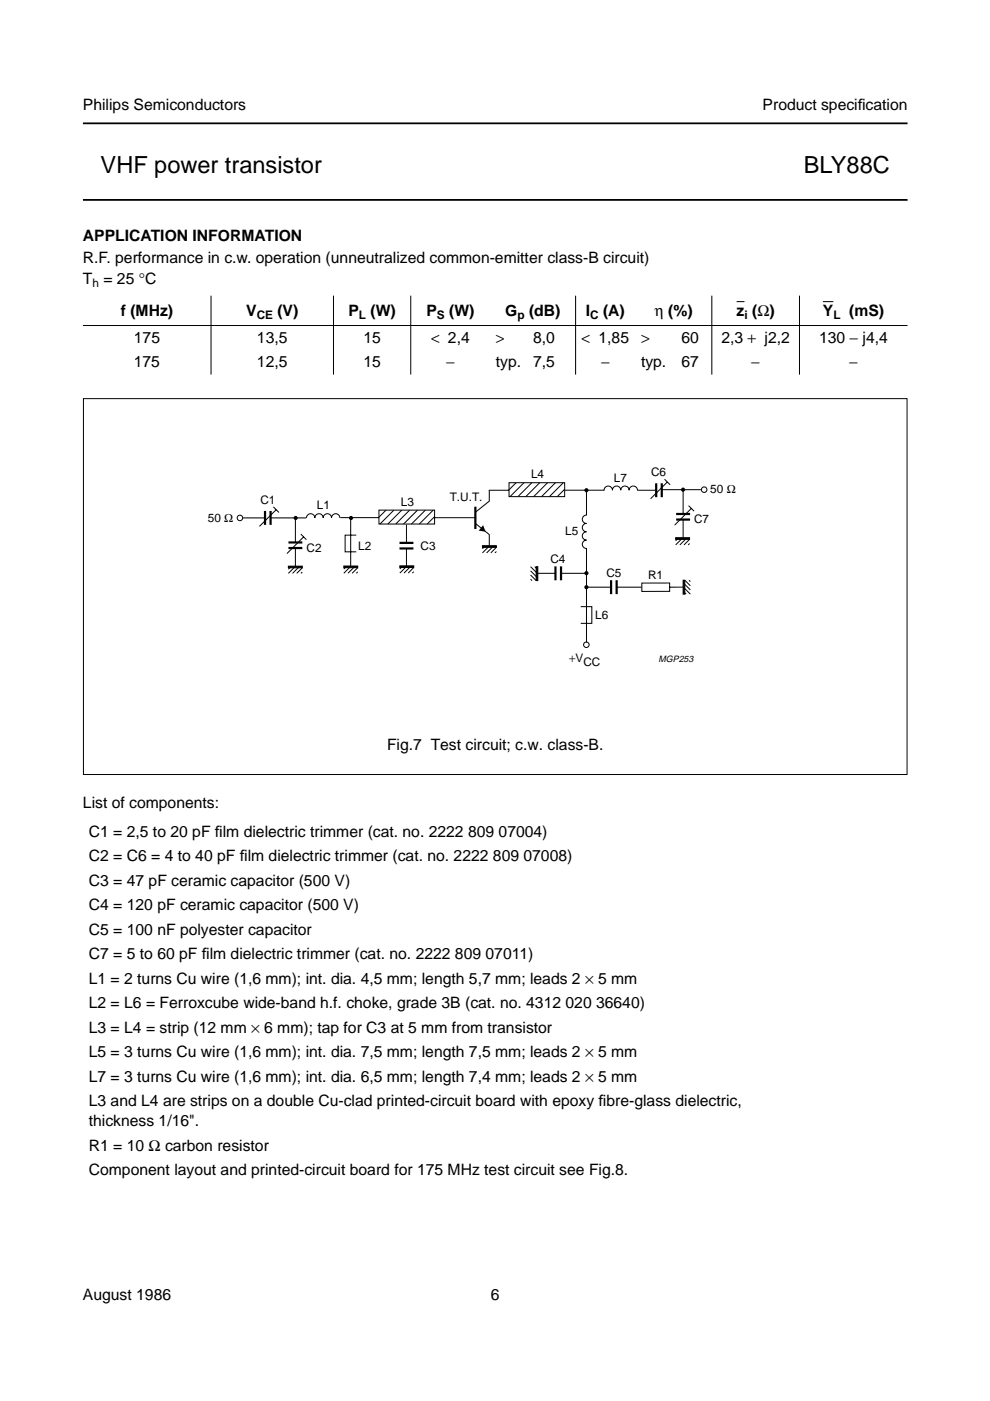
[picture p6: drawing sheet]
<svg xmlns="http://www.w3.org/2000/svg" width="210mm" height="297mm" viewBox="0 0 210 297" stroke-linecap="round" stroke-linejoin="round" font-family="sans-serif">
<defs><g id="words">
<g font-size="5">
<text x="21.3" y="36.6">VHF power transistor</text>
<text x="170.4" y="36.6">BLY88C</text>
</g>
<g font-size="3.3">
<text x="17.6" y="23.4">Philips Semiconductors</text>
<text x="161.7" y="23.4">Product specif</text>
<text x="181.9" y="23.4">ication</text>
<text x="17.6" y="51.1">APPLICATION INFORMATION</text>
<text x="17.6" y="55.8">R.F. performance in c.w. operation (unneutralized common-emitter class-B circuit)</text>
<text x="17.6" y="60.2">T = 25 °C</text>
<text x="25.6" y="67">f (MHz)</text>
<text x="52.2" y="67">V</text>
<text x="58.8" y="67">(V)</text>
<text x="73.9" y="67">P</text>
<text x="78.6" y="67">(W)</text>
<text x="90.4" y="67">P</text>
<text x="95.2" y="67">(W)</text>
<text x="107.1" y="67">G</text>
<text x="112.2" y="67">(dB)</text>
<text x="124.2" y="67">I</text>
<text x="127.9" y="67">(A)</text>
<text x="138.7" y="67">η (%)</text>
<text x="156.2" y="67">z (Ω)</text>
<text x="174.5" y="67">Y</text>
<text x="180.1" y="67">(mS)</text>
<text x="28.4" y="77.9">175</text>
<text x="28.4" y="72.7">175</text>
<text x="54.5" y="77.9">12,5</text>
<text x="54.5" y="72.7">13,5</text>
<text x="77" y="77.9">15</text>
<text x="77" y="72.7">15</text>
<text x="91.4" y="72.7">&lt; 2,4</text>
<text x="94.6" y="77.9">−</text>
<text x="105.1" y="77.9">typ.</text>
<text x="105.2" y="72.7">&gt;</text>
<text x="113" y="77.9">7,5</text>
<text x="113" y="72.7">8,0</text>
<text x="123.3" y="72.7">&lt; 1,85</text>
<text x="127.4" y="77.9">−</text>
<text x="135.9" y="72.7">&gt;</text>
<text x="135.9" y="77.9">typ.</text>
<text x="144.5" y="72.7">60</text>
<text x="144.5" y="77.9">67</text>
<text x="153" y="72.7">2,3 + j2,2</text>
<text x="159.3" y="77.9">−</text>
<text x="173.7" y="72.7">130 − j4,4</text>
<text x="180" y="77.9">−</text>
<text x="82.1" y="159">Fig.7 Test circuit; c.w. class-B.</text>
<text x="17.6" y="171.3">List of components:</text>
<text x="18.8" y="177.4">C1 = 2,5 to 20 pF f</text>
<text x="45.6" y="177.4">ilm dielectric trimmer (cat. no. 2222 809 07004)</text>
<text x="18.8" y="182.6">C2 = C6 = 4 to 40 pF f</text>
<text x="50.9" y="182.6">ilm dielectric trimmer (cat. no. 2222 809 07008)</text>
<text x="18.8" y="187.8">C3 = 47 pF ceramic capacitor (500 V)</text>
<text x="18.8" y="193">C4 = 120 pF ceramic capacitor (500 V)</text>
<text x="18.8" y="198.2">C5 = 100 nF polyester capacitor</text>
<text x="18.8" y="203.4">C7 = 5 to 60 pF f</text>
<text x="42.8" y="203.4">ilm dielectric trimmer (cat. no. 2222 809 07011)</text>
<text x="18.8" y="208.6">L1 = 2 turns Cu wire (1,6 mm); int. dia. 4,5 mm; length 5,7 mm; leads 2 × 5 mm</text>
<text x="18.8" y="213.8">L2 = L6 = Ferroxcube wide-band h.f. choke, grade 3B (cat. no. 4312 020 36640)</text>
<text x="18.8" y="219">L3 = L4 = strip (12 mm × 6 mm); tap for C3 at 5 mm from transistor</text>
<text x="18.8" y="224.2">L5 = 3 turns Cu wire (1,6 mm); int. dia. 7,5 mm; length 7,5 mm; leads 2 × 5 mm</text>
<text x="18.8" y="229.4">L7 = 3 turns Cu wire (1,6 mm); int. dia. 6,5 mm; length 7,4 mm; leads 2 × 5 mm</text>
<text x="18.8" y="234.6">L3 and L4 are strips on a double Cu-clad printed-circuit board with epoxy f</text>
<text x="18.8" y="238.7">thickness 1/16&quot;.</text>
<text x="126.9" y="234.6">ibre-glass dielectric,</text>
<text x="18.8" y="243.9">R1 = 10 Ω carbon resistor</text>
<text x="18.8" y="249.1">Component layout and printed-circuit board for 175 MHz test circuit see Fig.8.</text>
<text x="17.6" y="275.6">August 1986</text>
<text x="104.1" y="275.6">6</text>
</g>
<g font-size="2.5">
<text x="19.6" y="60.8">h</text>
<text x="54.4" y="67.6">CE</text>
<text x="76.1" y="67.6">L</text>
<text x="92.6" y="67.6">S</text>
<text x="109.7" y="67.6">p</text>
<text x="125.1" y="67.6">C</text>
<text x="157.8" y="67.6">i</text>
<text x="176.7" y="67.6">L</text>
<text x="112.6" y="101.4">L4</text>
<text x="138.1" y="101">C6</text>
<text x="55.2" y="106.8">C1</text>
<text x="85" y="107.3">L3</text>
<text x="95.4" y="106.2">T.U.T.</text>
<text x="130.2" y="102.3">L7</text>
<text x="150.6" y="104.6">50 Ω</text>
<text x="44.1" y="110.6">50 Ω</text>
<text x="67.2" y="108">L1</text>
<text x="119.9" y="113.5">L5</text>
<text x="147.2" y="110.9">C7</text>
<text x="65" y="117">C2</text>
<text x="76" y="116.6">L2</text>
<text x="89.2" y="116.6">C3</text>
<text x="116.7" y="119.4">C4</text>
<text x="128.6" y="122.3">C5</text>
<text x="137.4" y="122.9">R1</text>
<text x="126.2" y="131.3">L6</text>
<text x="120.7" y="140.4">+V</text>
<text x="123.7" y="141.2">CC</text>
</g>
<text font-size="1.9" x="139.6" y="140.4">MGP253</text>
</g></defs>
<g fill="#fff" stroke="#000" stroke-width=".38">
<path d="M17.6 42.4h174.8z"/>
<path d="M17.6 26.2h174.8z"/>
</g>
<path d="M44.7 62.7v16.7zM70.7 62.7v16.7zM87.1 62.7v16.7zM122 62.7v16.7zM150.9 62.7v16.7zM156.2 64h1.6zM169.5 62.7v16.7zM174.5 64h2.2zM17.6 69h174.8z" fill="#000" stroke="#000" stroke-width=".21"/>
<path d="M22.6 156.8h164.8v7.5h-164.8z" fill-rule="evenodd" fill="#fff"/>
<g fill="#fff">
<path d="M179 102.3h13.5z"/>
<path d="M178.9 101.4v2z"/>
<path d="M17.8 98.5h174.7v7h-174.7z"/>
<circle cx="162.7" cy="99.3" r=".22"/>
<circle cx="162.7" cy="101.2" r=".22"/>
<circle cx="162.7" cy="103" r=".22"/>
<circle cx="162.7" cy="104.9" r=".22"/>
<circle cx="47.8" cy="99.3" r=".22"/>
<circle cx="47.8" cy="101.2" r=".22"/>
<circle cx="47.8" cy="103" r=".22"/>
<circle cx="47.8" cy="104.9" r=".22"/>
</g>
<g fill="none" stroke="#000" stroke-width=".21">
<path d="M17.7 84.5h174.6v79.7h-174.6zM51.5 109.8h4.7M57.4 109.8h7.5M58 107.5l1.1 1.2M58.6 108.1l-3.6 3.5M62.6 109.8v5.2M62.6 116.2v3.9M63.8 113.2l1.2 1.2M64.4 113.8l-3.6 3.6M65 109.8a.88 .88 0 0 1 .9-.9 .88 .88 0 0 1 .9 .9 .88 .88 0 0 1 .8-.9 .88 .88 0 0 1 .9 .9 .89 .89 0 0 1 .9-.9 .89 .89 0 0 1 .9 .9 .88 .88 0 0 1 .9-.9 .88 .88 0 0 1 .9 .9M72.2 109.7h8.1M74.4 109.8v10.3l-1.5 1.4"/>
<path d="M75.5 113.5h-2.3v3.5h2.3M80.3 108.2h11.8v2.9h-11.8zM81.8 108.2l-1.5 1.5M83.5 108.2l-2.9 2.9M85.2 108.2l-3 2.9M86.2 111.2v3.9M86.2 116.3v3.7M86.9 108.2l-3 2.9M88.5 108.2l-2.9 2.9M90.2 108.2l-3 2.9M91.9 108.2l-3 2.9M92.1 109.8h8.7"/>
<path d="M92.1 109.5l-1.5 1.6M100.8 111l2.9 2.3v2.4M102.9 115.8l-.6 .5M103.7 103.9h4.2M103.7 103.9v2.4l-2.9 2.3M103.8 115.8l-1.5 1.4M104.7 115.8l-1.5 1.4M105.2 116.1l-1.1 1.1M105.2 116.9l-.3 .3M107.9 102.3h11.8v3h-11.8zM109.4 102.3l-1.5 1.5M111.1 102.3l-3 3"/>
<path d="M112.8 102.3l-3 3M114.4 102.3l-2.9 3M116.1 102.3l-3 3M117.8 102.3l-3 3M119.4 102.3l-2.9 3M119.7 103.7l-1.5 1.6M119.8 103.9h8.3a.88 .88 0 0 1 .9-.9 .88 .88 0 0 1 .8 .9 .88 .88 0 0 1 .9-.9 .88 .88 0 0 1 .9 .9 .89 .89 0 0 1 .9-.9 .89 .89 0 0 1 .9 .9 .88 .88 0 0 1 .9-.9 .88 .88 0 0 1 .9 .9M124.3 103.9v5.3a.89 .89 0 0 0-.8 .9 .89 .89 0 0 0 .8 .9 .88 .88 0 0 0-.8 .9 .88 .88 0 0 0 .8 .8 .88 .88 0 0 0-.8 .9 .88 .88 0 0 0 .8 .9 .89 .89 0 0 0-.8 .9 .89 .89 0 0 0 .8 .9v19.9M135.1 103.9h4M140.3 103.8h8.3M140.9 101.6l1.2 1.2M141.5 102.2l-3.6 3.5"/>
<path d="M143.8 114.1l-.5 .6M144.7 114.1l-1.4 1.4M144.8 103.8v5.2M144.8 110.2v4M145.6 114.1l-1.5 1.4M146 107.2l1.2 1.2M146.2 114.4l-1.2 1.1M146.2 115.2l-.3 .3M146.6 107.8l-3.6 3.5M61.7 120.1l-.6 .6M62.6 120.1l-1.5 1.5M63.5 120.1l-1.5 1.5"/>
<path d="M64.1 120.4l-1.2 1.2M64.1 121.3l-.3 .3M73.5 120.1l-.6 .6M75.3 120.1l-1.5 1.4M75.8 120.4l-1.1 1.1M75.8 121.2l-.2 .3M85.4 120l-.6 .6M86.2 120l-1.4 1.5M87.1 120l-1.4 1.5M87.7 120.3l-1.2 1.2M87.7 121.2l-.3 .3M112.5 120.1l1.5 1.5"/>
<path d="M112.5 121l1.5 1.5M112.5 121.9l1.2 1.2M112.5 122.8l.3 .3M113.4 120.1l.6 .6M114 121.6h3.8M119 121.6h5.3M123.1 128.6h2.4v3.6h-2.4M124.3 124.5h5.3M130.7 124.5h5.4M136.1 123.6h5.9v1.8h-5.9zM142 124.5h2.9l1.5 1.5M144.9 125.4l.6 .6"/>
<path d="M144.9 123.6l1.5 1.5M145.2 123l1.2 1.2M146.1 123l.3 .3"/>
<circle cx="50.9" cy="109.8" r=".58"/>
<circle cx="149.3" cy="103.8" r=".58"/>
<circle cx="124.3" cy="136.7" r=".58"/>
</g>
<g fill="#000">
<path d="M102.4 111.3l.6 1.4-1.5-.2z"/>
<circle cx="62.7" cy="109.8" r=".44"/>
<circle cx="74.4" cy="109.8" r=".44"/>
<circle cx="124.3" cy="103.9" r=".44"/>
<circle cx="144.8" cy="103.8" r=".44"/>
<circle cx="124.3" cy="124.5" r=".44"/>
<circle cx="124.3" cy="121.5" r=".44"/>
</g>
<g fill="none" stroke="#000" stroke-width=".47">
<path d="M56.2 108.3v3M57.4 108.3v3M61.2 115h2.9M61.2 116.2h2.9M84.7 115.1h3M84.7 116.3h3M100.8 107.4v4.8M139.1 102.5v2.9M140.3 102.5v2.9M143.4 109h2.9M143.4 110.2h2.9M117.8 120.1v2.9"/>
<path d="M119 120.1v2.9M129.6 123v3M130.7 123v3"/>
</g>
<path d="M84.8 120h2.9v.3h-2.9zM102.3 115.7h2.9v.4h-2.9zM143.3 114h2.9v.4h-2.9zM61.1 120h3v.4h-3zM72.9 120h2.9v.4h-2.9zM113.7 120.1h.3v3h-.3zM144.8 123h.4v3h-.4z" fill="#000" stroke="#000" stroke-width=".21"/>
<use href="#words"/>
</svg>
